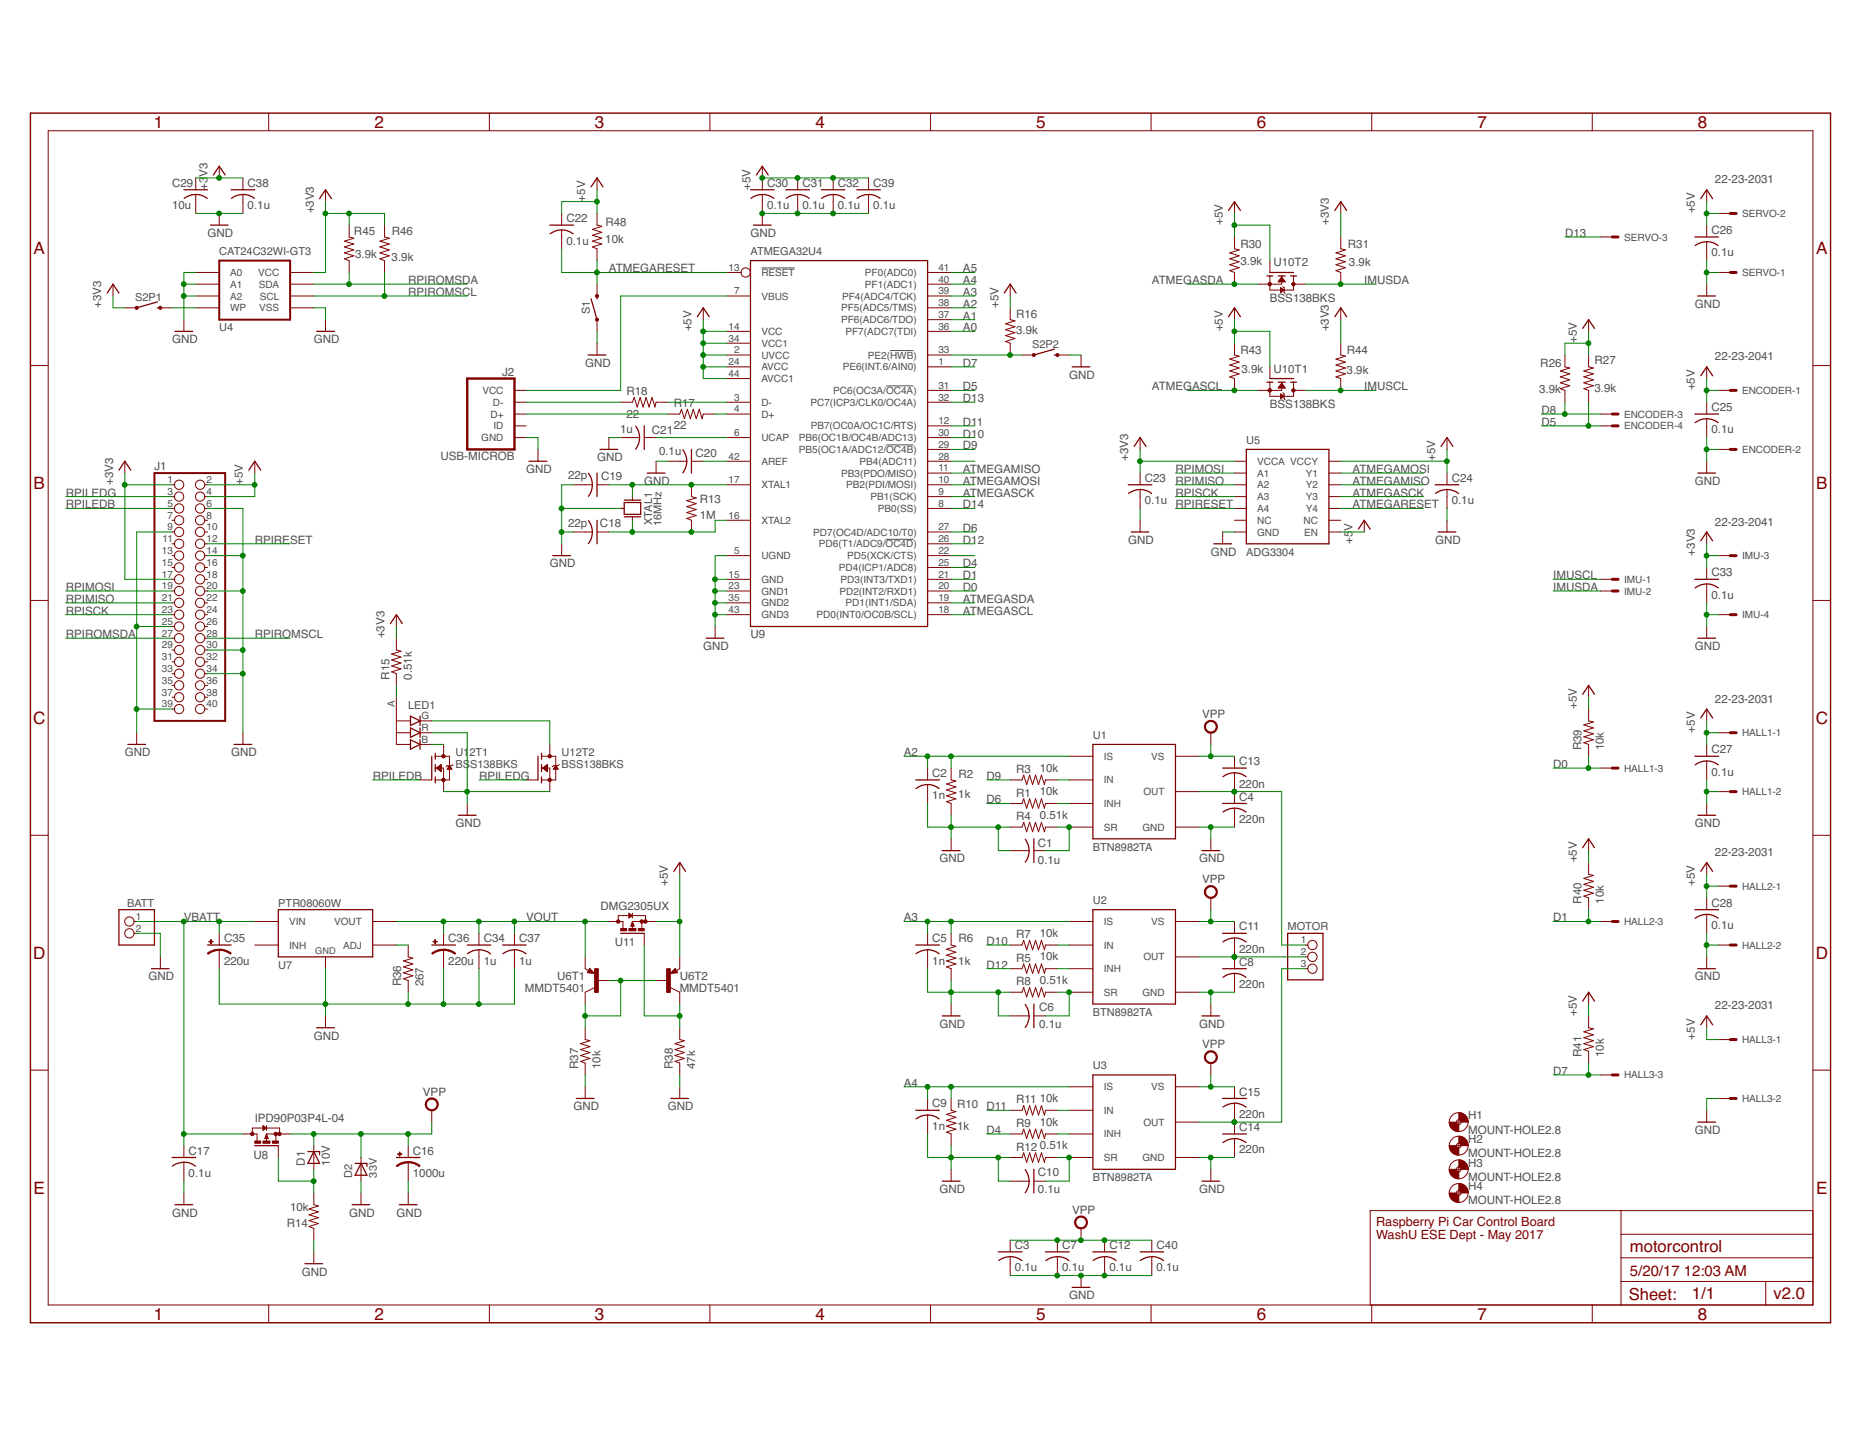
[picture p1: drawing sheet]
<svg xmlns="http://www.w3.org/2000/svg" width="279mm" height="216mm" viewBox="0 0 279 216" stroke-linecap="round" stroke-linejoin="round" font-family="sans-serif">
<defs><g id="words">
<g font-size="2.6" fill="#800000">
<text x="23.1" y="19.2">1</text>
<text x="56.2" y="19.2">2</text>
<text x="89.4" y="19.2">3</text>
<text x="122.5" y="19.2">4</text>
<text x="155.6" y="19.2">5</text>
<text x="188.8" y="19.2">6</text>
<text x="221.9" y="19.2">7</text>
<text x="255.1" y="19.2">8</text>
<text x="5.1" y="38.2">A</text>
<text x="272.8" y="38.2">A</text>
<text x="5.1" y="73.5">B</text>
<text x="272.8" y="73.5">B</text>
<text x="5" y="108.8">C</text>
<text x="272.7" y="108.8">C</text>
<text x="5" y="144.1">D</text>
<text x="272.7" y="144.1">D</text>
<text x="5.1" y="179.3">E</text>
<text x="272.8" y="179.3">E</text>
<text x="23.1" y="198.3">1</text>
<text x="56.2" y="198.3">2</text>
<text x="89.4" y="198.3">3</text>
<text x="122.5" y="198.3">4</text>
<text x="155.6" y="198.3">5</text>
<text x="188.8" y="198.3">6</text>
<text x="221.9" y="198.3">7</text>
<text x="255.1" y="198.3">8</text>
</g>
<g font-size="2.5" fill="#800000">
<text x="244.8" y="188.1">motorcontrol</text>
<text x="244.7" y="195.3">Sheet:</text>
<text x="254.1" y="195.2">1/1</text>
<text x="266.4" y="195.2">v2.0</text>
</g>
<g font-size="2.2" fill="#800000">
<text x="244.8" y="191.6">5/20/17</text>
<text x="252.9" y="191.6">12:03 AM</text>
</g>
<g font-size="1.9" fill="#800000">
<text x="206.7" y="184.1">Raspberry Pi Car Control Board</text>
<text x="206.7" y="186.2">WashU ESE Dept - May 2017</text>
</g>
<g font-size="1.7" fill="#505050">
<text x="25.9" y="28.1">C29</text>
<text x="31.2" y="28.5" transform="rotate(-90 31.2 28.5)">+3</text>
<text x="31.2" y="26.5" transform="rotate(-90 31.2 26.5)">V3</text>
<text x="37.2" y="28.1">C38</text>
<text x="112.7" y="28.5" transform="rotate(-90 112.7 28.5)">+5V</text>
<text x="115.2" y="28.1">C30</text>
<text x="120.5" y="28.1">C31</text>
<text x="125.9" y="28.1">C32</text>
<text x="131.2" y="28.1">C39</text>
<text x="257.6" y="27.5">22-23-2031</text>
<text x="25.9" y="31.4">10u</text>
<text x="31.2" y="35.6">GND</text>
<text x="37.2" y="31.4">0.1u</text>
<text x="47.1" y="32.1" transform="rotate(-90 47.1 32.1)">+3V3</text>
<text x="53.2" y="35.3">R45</text>
<text x="58.8" y="35.3">R46</text>
<text x="85.1" y="33.4">C22</text>
<text x="87.9" y="30.3" transform="rotate(-90 87.9 30.3)">+5V</text>
<text x="90.9" y="34">R48</text>
<text x="112.7" y="35.6">GND</text>
<text x="115.2" y="31.4">0.1u</text>
<text x="120.5" y="31.4">0.1u</text>
<text x="125.9" y="31.4">0.1u</text>
<text x="131.2" y="31.4">0.1u</text>
<text x="183.7" y="33.8" transform="rotate(-90 183.7 33.8)">+5V</text>
<text x="199.6" y="33.8" transform="rotate(-90 199.6 33.8)">+3V3</text>
<text x="235.1" y="35.6">D13</text>
<text x="254.6" y="32.1" transform="rotate(-90 254.6 32.1)">+5V</text>
<text x="257.1" y="35.2">C26</text>
<text x="32.9" y="38.3">CAT24C32WI-GT3</text>
<text x="53.3" y="38.8">3.9k</text>
<text x="58.8" y="39.2">3.9k</text>
<text x="85.1" y="36.8">0.1u</text>
<text x="90.9" y="36.5">10k</text>
<text x="91.5" y="40.9">ATMEGARESET</text>
<text x="112.7" y="38.3">ATMEGA32U4</text>
<text x="144.7" y="40.9">A5</text>
<text x="186.3" y="39.9">3.9k</text>
<text x="186.3" y="37.2">R30</text>
<text x="191.3" y="40">U10T2</text>
<text x="202.5" y="37.2">R31</text>
<text x="202.6" y="40">3.9k</text>
<text x="257.1" y="38.5">0.1u</text>
<text x="15.2" y="46.2" transform="rotate(-90 15.2 46.2)">+3V3</text>
<text x="20.3" y="45.2">S2P1</text>
<text x="61.3" y="42.7">RPIROMSDA</text>
<text x="61.3" y="44.5">RPIROMSCL</text>
<text x="88.6" y="47.2" transform="rotate(-90 88.6 47.2)">S1</text>
<text x="144.7" y="42.7">A4</text>
<text x="144.7" y="44.5">A3</text>
<text x="144.7" y="46.2">A2</text>
<text x="150" y="46.2" transform="rotate(-90 150 46.2)">+5V</text>
<text x="152.7" y="47.8">R16</text>
<text x="173" y="42.7">ATMEGASDA</text>
<text x="190.8" y="45.4">BSS138BKS</text>
<text x="204.9" y="42.7">IMUSDA</text>
<text x="254.6" y="46.2">GND</text>
<text x="25.9" y="51.6">GND</text>
<text x="32.9" y="49.8">U4</text>
<text x="47.1" y="51.6">GND</text>
<text x="103.9" y="49.8" transform="rotate(-90 103.9 49.8)">+5V</text>
<text x="144.7" y="48">A1</text>
<text x="144.7" y="49.8">A0</text>
<text x="152.6" y="50.1">3.9k</text>
<text x="155.1" y="52.3">S2P2</text>
<text x="183.7" y="49.8" transform="rotate(-90 183.7 49.8)">+5V</text>
<text x="186.3" y="53.2">R43</text>
<text x="199.6" y="49.8" transform="rotate(-90 199.6 49.8)">+3V3</text>
<text x="202.3" y="53.2">R44</text>
<text x="236.9" y="51.6" transform="rotate(-90 236.9 51.6)">+5V</text>
<text x="75.4" y="56.5">J2</text>
<text x="87.9" y="55.1">GND</text>
<text x="94.1" y="59.4">R18</text>
<text x="144.7" y="55.1">D7</text>
<text x="144.7" y="58.7">D5</text>
<text x="160.6" y="56.9">GND</text>
<text x="173" y="58.7">ATMEGASCL</text>
<text x="186.5" y="56">3.9k</text>
<text x="191.3" y="56">U10T1</text>
<text x="202.3" y="56.2">3.9k</text>
<text x="204.9" y="58.7">IMUSCL</text>
<text x="231.2" y="59">3.9k</text>
<text x="231.4" y="55.1">R26</text>
<text x="239.5" y="58.8">3.9k</text>
<text x="239.5" y="54.8">R27</text>
<text x="254.6" y="58.7" transform="rotate(-90 254.6 58.7)">+5V</text>
<text x="257.6" y="54.1">22-23-2041</text>
<text x="93.1" y="65">1u</text>
<text x="94.1" y="62.7">22</text>
<text x="97.9" y="65.2">C21</text>
<text x="101.2" y="64.5">22</text>
<text x="101.2" y="61.2">R17</text>
<text x="144.7" y="60.4">D13</text>
<text x="144.7" y="64">D11</text>
<text x="144.7" y="65.8">D10</text>
<text x="190.8" y="61.3">BSS138BKS</text>
<text x="231.5" y="64">D5</text>
<text x="231.5" y="62.2">D8</text>
<text x="257.1" y="65.1">0.1u</text>
<text x="257.1" y="61.8">C25</text>
<text x="23.2" y="70.6">J1</text>
<text x="66.2" y="69.1">USB-MICROB</text>
<text x="79" y="71.1">GND</text>
<text x="85.3" y="72">22p</text>
<text x="89.7" y="69.3">GND</text>
<text x="99" y="68.4">0.1u</text>
<text x="104.5" y="68.6">C20</text>
<text x="144.7" y="67.5">D9</text>
<text x="144.7" y="71.1">ATMEGAMISO</text>
<text x="169.5" y="69.3" transform="rotate(-90 169.5 69.3)">+3V3</text>
<text x="176.6" y="71.1">RPIMOSI</text>
<text x="187.2" y="66.6">U5</text>
<text x="203.2" y="71.1">ATMEGAMOSI</text>
<text x="215.6" y="69.3" transform="rotate(-90 215.6 69.3)">+5V</text>
<text x="9.9" y="74.6">RPILEDG</text>
<text x="9.9" y="76.4">RPILEDB</text>
<text x="17" y="72.8" transform="rotate(-90 17 72.8)">+3V3</text>
<text x="36.5" y="72.8" transform="rotate(-90 36.5 72.8)">+5V</text>
<text x="90.3" y="72.1">C19</text>
<text x="96.8" y="72.8">GND</text>
<text x="105.1" y="78">1M</text>
<text x="105.1" y="75.5">R13</text>
<text x="144.7" y="74.6">ATMEGASCK</text>
<text x="144.7" y="76.4">D14</text>
<text x="144.7" y="72.8">ATMEGAMOSI</text>
<text x="172" y="75.8">0.1u</text>
<text x="172" y="72.4">C23</text>
<text x="176.6" y="72.8">RPIMISO</text>
<text x="176.6" y="76.4">RPIRESET</text>
<text x="176.6" y="74.6">RPISCK</text>
<text x="203.2" y="74.6">ATMEGASCK</text>
<text x="203.2" y="72.8">ATMEGAMISO</text>
<text x="203.2" y="76.4">ATMEGARESET</text>
<text x="218.1" y="75.8">0.1u</text>
<text x="218.1" y="72.4">C24</text>
<text x="254.6" y="72.8">GND</text>
<text x="38.3" y="81.7">RPIRESET</text>
<text x="85.3" y="79.2">22p</text>
<text x="90.1" y="79.2">C18</text>
<text x="97.9" y="78.9" transform="rotate(-90 97.9 78.9)">XTAL1</text>
<text x="99.4" y="79" transform="rotate(-90 99.4 79)">16MHz</text>
<text x="144.7" y="79.9">D6</text>
<text x="144.7" y="81.7">D12</text>
<text x="169.5" y="81.7">GND</text>
<text x="181.9" y="83.5">GND</text>
<text x="187.2" y="83.5">ADG3304</text>
<text x="203.2" y="81.7" transform="rotate(-90 203.2 81.7)">+5</text>
<text x="203.2" y="79.7" transform="rotate(-90 203.2 79.7)">V</text>
<text x="215.6" y="81.7">GND</text>
<text x="254.6" y="83.5" transform="rotate(-90 254.6 83.5)">+3V3</text>
<text x="257.6" y="79">22-23-2041</text>
<text x="9.9" y="88.8">RPIMOSI</text>
<text x="82.6" y="85.3">GND</text>
<text x="144.7" y="85.3">D4</text>
<text x="144.7" y="87">D1</text>
<text x="144.7" y="88.8">D0</text>
<text x="233.3" y="87">IMUSCL</text>
<text x="233.3" y="88.8">IMUSDA</text>
<text x="257.1" y="90">0.1u</text>
<text x="257.1" y="86.6">C33</text>
<text x="9.9" y="90.6">RPIMISO</text>
<text x="9.9" y="95.9">RPIROMSDA</text>
<text x="9.9" y="92.3">RPISCK</text>
<text x="38.3" y="95.9">RPIROMSCL</text>
<text x="57.8" y="95.9" transform="rotate(-90 57.8 95.9)">+3V3</text>
<text x="112.7" y="95.9">U9</text>
<text x="144.7" y="90.6">ATMEGASDA</text>
<text x="144.7" y="92.3">ATMEGASCL</text>
<text x="105.6" y="97.7">GND</text>
<text x="254.6" y="97.7">GND</text>
<text x="58.5" y="102.1" transform="rotate(-90 58.5 102.1)">R15</text>
<text x="61.3" y="106.5">LED1</text>
<text x="61.8" y="102.1" transform="rotate(-90 61.8 102.1)">0.51k</text>
<text x="180.6" y="107.9">VPP</text>
<text x="236.9" y="106.5" transform="rotate(-90 236.9 106.5)">+5V</text>
<text x="257.6" y="105.6">22-23-2031</text>
<text x="18.8" y="113.6">GND</text>
<text x="34.7" y="113.6">GND</text>
<text x="68.4" y="113.6">U1</text>
<text x="70.5" y="113.6">2T1</text>
<text x="84.4" y="113.6">U12T2</text>
<text x="135.8" y="113.6">A2</text>
<text x="164.2" y="111">U1</text>
<text x="237.6" y="112.7" transform="rotate(-90 237.6 112.7)">R39</text>
<text x="240.9" y="112.7" transform="rotate(-90 240.9 112.7)">10k</text>
<text x="254.6" y="110.1" transform="rotate(-90 254.6 110.1)">+5V</text>
<text x="257.1" y="113.2">C27</text>
<text x="56" y="117.2">RPILEDB</text>
<text x="68.4" y="115.4">BS</text>
<text x="70.6" y="115.4">S138BKS</text>
<text x="72" y="117.2">RPILEDG</text>
<text x="84.4" y="115.4">BSS138BKS</text>
<text x="140" y="116.7">C2</text>
<text x="143.9" y="119.8">1k</text>
<text x="144" y="116.8">R2</text>
<text x="148.2" y="117.2">D9</text>
<text x="152.6" y="119.7">R1</text>
<text x="152.6" y="116.1">R3</text>
<text x="156.2" y="119.5">10k</text>
<text x="156.2" y="115.9">10k</text>
<text x="186.1" y="118.3">220n</text>
<text x="186.1" y="115">C13</text>
<text x="233.3" y="115.4">D0</text>
<text x="257.1" y="116.5">0.1u</text>
<text x="68.4" y="124.3">GND</text>
<text x="140" y="120.1">1n</text>
<text x="148.2" y="120.7">D6</text>
<text x="152.6" y="123.2">R4</text>
<text x="156.2" y="123">0.51k</text>
<text x="186.1" y="123.6">220n</text>
<text x="186.1" y="120.3">C4</text>
<text x="254.6" y="124.3">GND</text>
<text x="141.1" y="129.6">GND</text>
<text x="155.9" y="129.8">0.1u</text>
<text x="155.9" y="127.3">C1</text>
<text x="164.2" y="127.8">BTN8982TA</text>
<text x="180.1" y="129.6">GND</text>
<text x="236.9" y="129.6" transform="rotate(-90 236.9 129.6)">+5V</text>
<text x="257.6" y="128.6">22-23-2031</text>
<text x="19.1" y="136.2">BATT</text>
<text x="41.8" y="136.2">PTR08060W</text>
<text x="90.2" y="136.7">DMG2305UX</text>
<text x="100.3" y="133.1" transform="rotate(-90 100.3 133.1)">+5V</text>
<text x="164.2" y="135.8">U2</text>
<text x="180.6" y="132.7">VPP</text>
<text x="237.6" y="135.8" transform="rotate(-90 237.6 135.8)">R40</text>
<text x="240.9" y="135.8" transform="rotate(-90 240.9 135.8)">10k</text>
<text x="254.6" y="133.1" transform="rotate(-90 254.6 133.1)">+5V</text>
<text x="257.1" y="136.2">C28</text>
<text x="27.6" y="138.4">VBATT</text>
<text x="33.7" y="141.6">C35</text>
<text x="67.3" y="141.6">C36</text>
<text x="72.7" y="141.6">C34</text>
<text x="78" y="141.6">C37</text>
<text x="79" y="138.4">VOUT</text>
<text x="92.3" y="142.2">U11</text>
<text x="135.8" y="138.4">A3</text>
<text x="140" y="141.6">C5</text>
<text x="144" y="141.5">R6</text>
<text x="148.2" y="142">D10</text>
<text x="152.6" y="140.9">R7</text>
<text x="156.2" y="140.8">10k</text>
<text x="186.1" y="143.1">220n</text>
<text x="186.1" y="139.8">C11</text>
<text x="193.4" y="139.8">MOTOR</text>
<text x="233.3" y="138.4">D1</text>
<text x="257.1" y="139.6">0.1u</text>
<text x="22.3" y="147.3">GND</text>
<text x="33.7" y="144.9">220u</text>
<text x="41.8" y="145.5">U7</text>
<text x="60.3" y="148.2" transform="rotate(-90 60.3 148.2)">R36</text>
<text x="63.6" y="148.2" transform="rotate(-90 63.6 148.2)">267</text>
<text x="67.3" y="144.9">220u</text>
<text x="72.7" y="144.9">1u</text>
<text x="78" y="144.9">1u</text>
<text x="78.9" y="149.1">MMDT5401</text>
<text x="83.7" y="147.3">U6T1</text>
<text x="102.1" y="149.1">MMDT5401</text>
<text x="102.1" y="147.3">U6T2</text>
<text x="140" y="144.9">1n</text>
<text x="143.9" y="145">1k</text>
<text x="148.2" y="145.5">D12</text>
<text x="152.6" y="144.5">R5</text>
<text x="152.6" y="148">R8</text>
<text x="156.2" y="144.3">10k</text>
<text x="156.2" y="147.8">0.51k</text>
<text x="186.1" y="148.5">220n</text>
<text x="186.1" y="145.1">C8</text>
<text x="254.6" y="147.3">GND</text>
<text x="141.1" y="154.4">GND</text>
<text x="156.1" y="154.4">0.1u</text>
<text x="156.1" y="151.9">C6</text>
<text x="164.2" y="152.6">BTN8982TA</text>
<text x="180.1" y="154.4">GND</text>
<text x="236.9" y="152.6" transform="rotate(-90 236.9 152.6)">+5V</text>
<text x="257.6" y="151.7">22-23-2031</text>
<text x="47.1" y="156.2">GND</text>
<text x="86.9" y="160.6" transform="rotate(-90 86.9 160.6)">R37</text>
<text x="90.2" y="160.6" transform="rotate(-90 90.2 160.6)">10k</text>
<text x="101.1" y="160.6" transform="rotate(-90 101.1 160.6)">R38</text>
<text x="104.4" y="160.6" transform="rotate(-90 104.4 160.6)">47k</text>
<text x="164.2" y="160.6">U3</text>
<text x="180.6" y="157.5">VPP</text>
<text x="233.3" y="161.5">D7</text>
<text x="237.6" y="158.8" transform="rotate(-90 237.6 158.8)">R41</text>
<text x="240.9" y="158.8" transform="rotate(-90 240.9 158.8)">10k</text>
<text x="254.6" y="156.2" transform="rotate(-90 254.6 156.2)">+5V</text>
<text x="63.5" y="164.6">VPP</text>
<text x="86.1" y="166.8">GND</text>
<text x="100.3" y="166.8">GND</text>
<text x="135.8" y="163.3">A4</text>
<text x="140" y="166.4">C9</text>
<text x="143.8" y="166.5">R10</text>
<text x="148.2" y="166.8">D11</text>
<text x="152.6" y="165.8">R11</text>
<text x="156.2" y="165.6">10k</text>
<text x="186.1" y="168">220n</text>
<text x="186.1" y="164.6">C15</text>
<text x="28.3" y="173.5">C17</text>
<text x="38.3" y="168.6">IPD90P03P4L-04</text>
<text x="62" y="173.5">C16</text>
<text x="140" y="169.7">1n</text>
<text x="143.8" y="169.8">1k</text>
<text x="148.2" y="170.4">D4</text>
<text x="152.6" y="169.3">R9</text>
<text x="152.6" y="172.9">R12</text>
<text x="156.2" y="169.1">10k</text>
<text x="156.2" y="172.7">0.51k</text>
<text x="186.1" y="173.3">220n</text>
<text x="186.1" y="169.9">C14</text>
<text x="220.5" y="170.3">MOUNT-HOLE2.8</text>
<text x="220.5" y="173.9">MOUNT-HOLE2.8</text>
<text x="220.5" y="168.2">H1</text>
<text x="220.5" y="171.7">H2</text>
<text x="254.6" y="170.4">GND</text>
<text x="28.3" y="176.8">0.1u</text>
<text x="38.1" y="174.1">U8</text>
<text x="45.8" y="175.2" transform="rotate(-90 45.8 175.2)">D1</text>
<text x="49.5" y="175.2" transform="rotate(-90 49.5 175.2)">10V</text>
<text x="52.9" y="176.9" transform="rotate(-90 52.9 176.9)">D2</text>
<text x="56.6" y="176.9" transform="rotate(-90 56.6 176.9)">33V</text>
<text x="62" y="176.8">1000u</text>
<text x="141.1" y="179.2">GND</text>
<text x="155.9" y="179.2">0.1u</text>
<text x="155.9" y="176.7">C10</text>
<text x="164.2" y="177.5">BTN8982TA</text>
<text x="180.1" y="179.2">GND</text>
<text x="220.5" y="177.4">MOUNT-HOLE2.8</text>
<text x="220.5" y="175.3">H3</text>
<text x="220.5" y="178.8">H4</text>
<text x="25.9" y="182.8">GND</text>
<text x="43.1" y="184.4">R14</text>
<text x="43.6" y="181.9">10k</text>
<text x="52.4" y="182.8">GND</text>
<text x="59.5" y="182.8">GND</text>
<text x="161.1" y="182.3">VPP</text>
<text x="220.5" y="180.9">MOUNT-HOLE2.8</text>
<text x="45.4" y="191.6">GND</text>
<text x="152.5" y="191">0.1u</text>
<text x="152.5" y="187.7">C3</text>
<text x="159.5" y="191">0.1u</text>
<text x="159.5" y="187.7">C7</text>
<text x="166.6" y="191">0.1u</text>
<text x="166.6" y="187.7">C12</text>
<text x="173.7" y="191">0.1u</text>
<text x="173.7" y="187.7">C40</text>
<text x="160.6" y="195.2">GND</text>
</g>
<g font-size="1.5" fill="#505050">
<text x="261.7" y="32.6">SERVO-2</text>
<text x="34.6" y="41.5">A0</text>
<text x="38.8" y="41.5">VCC</text>
<text x="109.4" y="40.7">13</text>
<text x="114.4" y="41.5">RESET</text>
<text x="129.9" y="41.5">PF0(ADC0)</text>
<text x="141" y="40.7">41</text>
<text x="244" y="36.1">SERVO-3</text>
<text x="261.7" y="41.5">SERVO-1</text>
<text x="34.6" y="43.2">A1</text>
<text x="34.6" y="45">A2</text>
<text x="34.6" y="46.8">WP</text>
<text x="38.9" y="43.2">SDA</text>
<text x="38.9" y="46.8">VSS</text>
<text x="39" y="45">SCL</text>
<text x="110.3" y="44.2">7</text>
<text x="114.4" y="45">VBUS</text>
<text x="126.4" y="46.8">PF5(ADC5/TMS)</text>
<text x="126.5" y="45">PF4(ADC4/TCK)</text>
<text x="129.9" y="43.2">PF1(ADC1)</text>
<text x="141" y="42.5">40</text>
<text x="141" y="44.2">39</text>
<text x="141" y="46">38</text>
<text x="141" y="47.8">37</text>
<text x="109.4" y="49.5">14</text>
<text x="109.4" y="51.3">34</text>
<text x="110.3" y="53.1">2</text>
<text x="114.4" y="50.3">VCC</text>
<text x="114.4" y="53.9">UVCC</text>
<text x="114.4" y="52.1">VCC1</text>
<text x="126.4" y="48.5">PF6(ADC6/TDO)</text>
<text x="127" y="50.3">PF7(ADC7(TDI)</text>
<text x="130.4" y="53.9">PE2(HWB)</text>
<text x="141" y="53.1">33</text>
<text x="141" y="49.5">36</text>
<text x="72.5" y="59.2">VCC</text>
<text x="109.4" y="54.9">24</text>
<text x="109.4" y="56.6">44</text>
<text x="114.4" y="55.6">AVCC</text>
<text x="114.4" y="57.4">AVCC1</text>
<text x="125.2" y="59.2">PC6(OC3A/OC4A)</text>
<text x="126.6" y="55.6">PE6(INT.6/AIN0)</text>
<text x="141" y="58.4">31</text>
<text x="141" y="54.9">1</text>
<text x="261.7" y="59.2">ENCODER-1</text>
<text x="73.7" y="62.7">D+</text>
<text x="74.1" y="61">D-</text>
<text x="74.1" y="64.5">ID</text>
<text x="110.3" y="60.2">3</text>
<text x="110.3" y="62">4</text>
<text x="110.3" y="65.5">6</text>
<text x="114.4" y="61">D-</text>
<text x="114.4" y="62.7">D+</text>
<text x="121.7" y="61">PC7(ICP3/CLK0/OC4A)</text>
<text x="121.8" y="64.5">PB7(OC0A/OC1C/RTS)</text>
<text x="141" y="60.2">32</text>
<text x="141" y="65.5">30</text>
<text x="141" y="63.7">12</text>
<text x="244" y="62.7">ENCODER-3</text>
<text x="244" y="64.5">ENCODER-4</text>
<text x="72.3" y="66.3">GND</text>
<text x="109.4" y="69">42</text>
<text x="114.4" y="66.3">UCAP</text>
<text x="114.4" y="69.8">AREF</text>
<text x="120" y="66.3">PB6(OC1B/OC4B/ADC13)</text>
<text x="120" y="68">PB5(OC1A/ADC12/OC4B)</text>
<text x="126.4" y="71.6">PB3(PDO/MISO)</text>
<text x="129.1" y="69.8">PB4(ADC11)</text>
<text x="141" y="70.8">11</text>
<text x="141" y="69">28</text>
<text x="141" y="67.3">29</text>
<text x="188.8" y="69.8">VCCA VCCY</text>
<text x="188.8" y="71.6">A1</text>
<text x="196.2" y="71.6">Y1</text>
<text x="261.7" y="68.1">ENCODER-2</text>
<text x="25.2" y="72.6">1</text>
<text x="25.2" y="74.4">3</text>
<text x="25.2" y="76.1">5</text>
<text x="25.2" y="77.9">7</text>
<text x="31" y="72.6">2</text>
<text x="31" y="74.4">4</text>
<text x="31" y="76.1">6</text>
<text x="31" y="77.9">8</text>
<text x="109.4" y="77.9">16</text>
<text x="109.4" y="72.6">17</text>
<text x="114.4" y="73.4">XTAL1</text>
<text x="127.1" y="73.4">PB2(PDI/MOSI)</text>
<text x="130.8" y="75.1">PB1(SCK)</text>
<text x="131.9" y="76.9">PB0(SS)</text>
<text x="141" y="72.6">10</text>
<text x="141" y="74.4">9</text>
<text x="141" y="76.1">8</text>
<text x="188.8" y="75.1">A3</text>
<text x="188.8" y="76.9">A4</text>
<text x="188.8" y="73.4">A2</text>
<text x="196.2" y="76.9">Y4</text>
<text x="196.2" y="73.4">Y2</text>
<text x="196.2" y="75.1">Y3</text>
<text x="24.3" y="83.2">13</text>
<text x="24.4" y="81.5">11</text>
<text x="25.2" y="79.7">9</text>
<text x="31" y="79.7">10</text>
<text x="31" y="81.5">12</text>
<text x="31" y="83.2">14</text>
<text x="110.3" y="83.2">5</text>
<text x="114.4" y="78.7">XTAL2</text>
<text x="122.2" y="80.5">PD7(OC4D/ADC10/T0)</text>
<text x="123" y="82.2">PD6(T1/ADC9/OC4D)</text>
<text x="141" y="79.7">27</text>
<text x="141" y="81.5">26</text>
<text x="141" y="83.2">22</text>
<text x="188.8" y="80.5">GND</text>
<text x="188.8" y="78.7">NC</text>
<text x="195.8" y="78.7">NC</text>
<text x="195.9" y="80.5">EN</text>
<text x="24.3" y="85">15</text>
<text x="24.3" y="86.8">17</text>
<text x="24.3" y="88.6">19</text>
<text x="31" y="85">16</text>
<text x="31" y="86.8">18</text>
<text x="31" y="88.6">20</text>
<text x="109.4" y="86.8">15</text>
<text x="109.4" y="88.6">23</text>
<text x="114.4" y="87.6">GND</text>
<text x="114.4" y="84">UGND</text>
<text x="114.4" y="89.3">GND1</text>
<text x="126" y="85.8">PD4(ICP1/ADC8)</text>
<text x="126.1" y="89.3">PD2(INT2/RXD1)</text>
<text x="126.3" y="87.6">PD3(INT3/TXD1)</text>
<text x="127.3" y="84">PD5(XCK/CTS)</text>
<text x="141" y="85">25</text>
<text x="141" y="86.8">21</text>
<text x="141" y="88.6">20</text>
<text x="244" y="87.6">IMU-1</text>
<text x="244" y="89.3">IMU-2</text>
<text x="261.7" y="84">IMU-3</text>
<text x="24.3" y="90.3">21</text>
<text x="24.3" y="92.1">23</text>
<text x="24.3" y="93.9">25</text>
<text x="24.3" y="95.6">27</text>
<text x="31" y="90.3">22</text>
<text x="31" y="92.1">24</text>
<text x="31" y="93.9">26</text>
<text x="31" y="95.6">28</text>
<text x="109.4" y="90.3">35</text>
<text x="109.4" y="92.1">43</text>
<text x="114.4" y="91.1">GND2</text>
<text x="114.4" y="92.9">GND3</text>
<text x="122.7" y="92.9">PD0(INT0/OC0B/SCL)</text>
<text x="127" y="91.1">PD1(INT1/SDA)</text>
<text x="141" y="90.3">19</text>
<text x="141" y="92.1">18</text>
<text x="261.7" y="92.9">IMU-4</text>
<text x="24.3" y="97.4">29</text>
<text x="24.3" y="99.2">31</text>
<text x="24.3" y="101">33</text>
<text x="31" y="97.4">30</text>
<text x="31" y="99.2">32</text>
<text x="31" y="101">34</text>
<text x="24.3" y="102.7">35</text>
<text x="24.3" y="104.5">37</text>
<text x="24.3" y="106.3">39</text>
<text x="31" y="102.7">36</text>
<text x="31" y="104.5">38</text>
<text x="31" y="106.3">40</text>
<text x="59.3" y="106.3" transform="rotate(-90 59.3 106.3)">A</text>
<text x="63.3" y="108.1">G</text>
<text x="63.3" y="109.8">R</text>
<text x="63.3" y="111.6">B</text>
<text x="261.7" y="110.6">HALL1-1</text>
<text x="165.8" y="114.2">IS</text>
<text x="165.8" y="117.7">IN</text>
<text x="171.8" y="119.5">OUT</text>
<text x="172.9" y="114.2">VS</text>
<text x="244" y="115.9">HALL1-3</text>
<text x="261.7" y="119.5">HALL1-2</text>
<text x="165.8" y="121.2">INH</text>
<text x="165.8" y="124.8">SR</text>
<text x="171.6" y="124.8">GND</text>
<text x="261.7" y="133.7">HALL2-1</text>
<text x="20.4" y="138.2">1</text>
<text x="20.4" y="140">2</text>
<text x="43.4" y="142.5">INH</text>
<text x="43.4" y="139">VIN</text>
<text x="50.2" y="139">VOUT</text>
<text x="51.5" y="142.5">ADJ</text>
<text x="165.8" y="139">IS</text>
<text x="165.8" y="142.5">IN</text>
<text x="172.9" y="139">VS</text>
<text x="195.4" y="141.7">1</text>
<text x="195.4" y="143.5">2</text>
<text x="244" y="139">HALL2-3</text>
<text x="261.7" y="142.5">HALL2-2</text>
<text x="165.8" y="146.1">INH</text>
<text x="165.8" y="149.6">SR</text>
<text x="171.6" y="149.6">GND</text>
<text x="171.8" y="144.3">OUT</text>
<text x="195.4" y="145.3">3</text>
<text x="261.7" y="156.7">HALL3-1</text>
<text x="165.8" y="163.8">IS</text>
<text x="165.8" y="167.3">IN</text>
<text x="172.9" y="163.8">VS</text>
<text x="244" y="162">HALL3-3</text>
<text x="261.7" y="165.6">HALL3-2</text>
<text x="165.8" y="170.9">INH</text>
<text x="171.8" y="169.1">OUT</text>
<text x="165.8" y="174.4">SR</text>
<text x="171.6" y="174.4">GND</text>
</g>
<text font-size="1.4" fill="#505050" x="47.4" y="143.4">GND</text>
</g></defs>
<path d="M114.4 40.3h5M133.1 58h4.1M133.7 52.7h3.5M133.1 66.8h4.1M133 81h4.2" fill="none" stroke="#505050" stroke-width=".15"/>
<g fill="none" stroke="#800000" stroke-width=".15">
<path d="M7.2 19.6h265.1v176.5h-265.1zM40.4 17v2.6M73.5 17v2.6M106.6 17v2.6M139.8 17v2.6M172.9 17v2.6M206.1 17v2.6M239.2 17v2.6M29.4 26.7v1.8M29.4 29.2v2.9M32.9 25v1.7M32.9 32.1v1.7"/>
<path d="M36.5 26.7v1.8M36.5 29.2v2.9M48.9 28.5v1.8M52.5 33.8v1.8l.6 .2-1.4 .4 1.4 .5-1.4 .4 1.4 .4-1.4 .5 1.4 .4-1.4 .5 .8 .3v1.7M57.8 33.8v1.8l.7 .2-1.4 .4 1.4 .5-1.4 .4 1.4 .4-1.4 .5 1.4 .4-1.4 .5 .7 .3v1.7M84.4 32.1v1.7M84.4 34.5v2.9M89.7 32.1v1.7l.7 .2-1.4 .5 1.4 .4-1.4 .4 1.4 .5-1.4 .4 1.4 .5-1.4 .4 .7 .3v1.8M89.7 26.7v1.8M114.5 25v3.5M114.5 29.2v4.6M119.8 26.7v1.8"/>
<path d="M119.8 29.2v2.9M125.2 26.7v1.8M125.2 29.2v2.9M130.5 26.7v1.8M130.5 29.2v2.9M185.4 30.3v1.8M185.4 35.6v1.8l.7 .1-1.4 .5 1.4 .4-1.4 .5 1.4 .4-1.4 .5 1.4 .4-1.4 .5 .7 .2v1.8M190.8 39.2v1.7M201.4 35.6v1.8l.7 .1-1.4 .5 1.4 .4-1.4 .5 1.4 .4-1.4 .5 1.4 .4-1.4 .5 .7 .2v1.8M201.4 30.3v1.8M240.4 35.6h1.8M256.4 28.5v1.8"/>
<path d="M256.4 33.8v1.8M256.4 36.3v2.9M258.1 32.1h1.8M4.6 54.9h2.6M17 42.7v1.8M18.8 46.2h1.7M24.1 46.2h1.7M27.6 48v1.8M29.4 42.7h3.5M29.4 40.9h3.5M29.4 44.5h3.5M29.4 46.2h3.5"/>
<path d="M43.6 42.7h3.5M43.6 40.9h3.5M43.6 44.5h3.5M43.6 46.2h3.5M48.9 48v1.8M77.3 58.7h1.7M89.7 42.7v1.8M89.7 48v1.8M89.7 51.6v1.7M105.6 46.2v1.8M109.2 49.8h3.5M109.2 53.3h3.5"/>
<path d="M109.2 55.1h3.5M109.2 40.9h2.2M109.2 44.5h3.5M109.2 56.9h3.5M109.2 51.6h3.5M139.3 58.7h3.6M139.3 42.7h3.6M139.3 49.8h3.6M139.3 53.3h3.6M139.3 55.1h3.6M139.3 40.9h3.6M139.3 44.5h3.6"/>
<path d="M139.3 46.2h3.6M139.3 48h3.6M151.7 42.7v1.8M151.7 46.2v1.8l.8 .2-1.5 .4 1.5 .5-1.5 .4 1.5 .5-1.5 .4 1.5 .5-1.5 .4 .7 .3v1.7M153.5 53.3h1.8M158.8 53.3h1.8M162.4 53.3v1.8M185.4 46.2v1.8M185.4 51.6v1.7l.7 .2-1.4 .5 1.4 .4-1.4 .4 1.4 .5-1.4 .4 1.4 .5-1.4 .4 .7 .3v1.8M190.8 41.5v2.1h3.5v-2.1M190.8 55.1v1.8M190.8 57.4v2.1h3.5v-2.1"/>
<path d="M192 42.3h1M192.1 58.2h.9M192.1 42.2h.9M192.1 58.1h.8M192.2 42.1h.7M192.2 58h.7M192.2 42.1h.6M192.3 58h.5M192.3 42h.5M192.3 57.9h.5M192.3 41.9h.4M192.4 59.2l.5 .3-.5 .4z"/>
<path d="M192.4 43.9l.5-.3-.5-.4v.8M192.4 59.8h.1M192.4 59.8h.2M192.4 59.7h.3M192.4 59.6h.4M192.4 59.5h.4M192.4 59.4h.2M192.4 59.3h.1M192.4 59.2h.1M192.4 57.8h.3M192.4 43.9h.1M192.4 43.8h.2"/>
<path d="M192.4 43.7h.3M192.4 43.6h.4M192.4 43.5h.3M192.4 43.4h.2M192.4 43.3h.1M192.4 41.8h.3M192.4 57.7h.2M192.4 41.8h.2M192.5 57.7h.1M192.5 41.7h.1M192.5 57.4v1.3h-3.5M192.5 41.5v1.2h-3.5"/>
<path d="M192.5 57.6l.6 .7h-1.1zM192.5 41.6l.6 .8h-1.1zM192.7 59l.2 .2v.7l.2 .2M192.7 43.1l.2 .1v.7l.2 .2M194.3 58.7h1.8M194.3 42.7h1.8M201.4 46.2v1.8M201.4 51.6v1.7l.7 .2-1.4 .5 1.4 .4-1.4 .4 1.4 .5-1.4 .4 1.4 .5-1.4 .4 .7 .3v1.8M235.1 53.3v1.8l.7 .2-1.4 .4 1.4 .5-1.4 .4 1.4 .5-1.4 .4 1.4 .5-1.4 .4 .7 .3v1.7M238.6 53.3v1.8l.8 .2-1.5 .4 1.5 .5-1.5 .4 1.5 .5-1.5 .4 1.5 .5-1.5 .4 .7 .3v1.7M238.6 48v1.8M256.4 42.7v1.8"/>
<path d="M256.4 55.1v1.8M258.1 58.7h1.8M258.1 40.9h1.8M272.3 54.9h2.7M18.8 69.3v1.8M25.8 78.2h.4M25.8 72.8h.4M25.8 74.6h.4M25.8 76.4h.4M25.8 79.9h.4M30.8 78.2h.4M30.8 72.8h.4"/>
<path d="M30.8 74.6h.4M30.8 76.4h.4M30.8 79.9h.4M38.3 69.3v1.8M77.3 62.2h1.7M77.3 64h1.7M77.3 60.4h1.7M77.3 65.7h1.7M80.8 67.5v1.8M86.1 72.8h2.9M86.1 79.9h2.9M89.7 72.8h1.8"/>
<path d="M89.7 79.9h1.8M91.5 65.7v1.8M93.2 60.4h1.8l.3-.7 .4 1.5 .5-1.5 .4 1.5 .4-1.5 .5 1.5 .4-1.5 .5 1.5 .2-.8h1.7M93.2 65.7h2.9M95 74.6v.5M95 77.6v.6M96.8 65.7h1.8M98.6 69.3v1.8M100.3 62.2h1.8l.3-.7 .4 1.4 .5-1.4 .4 1.4 .4-1.4 .5 1.4 .4-1.4 .5 1.4 .1-.7h1.8M100.3 69.3h2.9M103.9 69.3h1.7M103.9 72.8v1.8l.7 .2-1.4 .4 1.4 .5-1.4 .4 1.4 .5-1.4 .4 1.4 .4-1.4 .5 .7 .3v1.7"/>
<path d="M109.2 62.2h3.5M109.2 78.2h3.5M109.2 72.8h3.5M109.2 60.4h3.5M109.2 69.3h3.5M109.2 65.7h3.5M139.3 67.5h3.6M139.3 64h3.6M139.3 72.8h3.6M139.3 60.4h3.6M139.3 71.1h3.6M139.3 74.6h3.6"/>
<path d="M139.3 76.4h3.6M139.3 79.9h3.6M139.3 69.3h3.6M139.3 65.7h3.6M171.3 65.7v1.8M171.3 71.1v1.7M171.3 73.6v2.8M171.3 78.2v1.7M183.7 79.9v1.8M185.4 78.2h1.8M185.4 72.8h1.8M185.4 71.1h1.8"/>
<path d="M185.4 74.6h1.8M185.4 76.4h1.8M185.4 79.9h1.8M185.4 69.3h1.8M199.6 78.2h1.8M199.6 72.8h1.8M199.6 71.1h1.8M199.6 74.6h1.8M199.6 76.4h1.8M199.6 79.9h1.8M199.6 69.3h1.8M204.9 78.2v1.7"/>
<path d="M217.4 65.7v1.8M217.4 71.1v1.7M217.4 73.6v2.8M217.4 78.2v1.7M240.4 62.2h1.8M240.4 64h1.8M256.4 60.4v1.8M256.4 62.9v2.8M256.4 69.3v1.8M256.4 79.9v1.8M258.1 67.5h1.8M4.6 90.2h2.6"/>
<path d="M25.8 87h.4M25.8 88.8h.4M25.8 83.5h.4M25.8 92.4h.4M25.8 81.7h.4M25.8 85.3h.4M25.8 90.6h.4M25.8 94.1h.4M25.8 95.9h.4M25.8 97.7h.4M25.8 99.4h.4M30.8 87h.4"/>
<path d="M30.8 88.8h.4M30.8 83.5h.4M30.8 92.4h.4M30.8 81.7h.4M30.8 85.3h.4M30.8 90.6h.4M30.8 94.1h.4M30.8 95.9h.4M30.8 97.7h.4M30.8 99.4h.4M59.5 95.9v1.8l.7 .2-1.4 .4 1.4 .4-1.4 .5 1.4 .4-1.4 .5 1.4 .4-1.4 .4 .7 .3v1.8M59.5 92.4v1.7"/>
<path d="M84.4 81.7v1.8M107.4 94.1v1.8M109.2 87h3.5M109.2 88.8h3.5M109.2 83.5h3.5M109.2 92.4h3.5M109.2 90.6h3.5M139.3 87h3.6M139.3 88.8h3.6M139.3 83.5h3.6M139.3 92.4h3.6M139.3 81.7h3.6"/>
<path d="M139.3 85.3h3.6M139.3 90.6h3.6M240.4 87h1.8M240.4 88.8h1.8M256.4 85.3v1.7M256.4 87.7v2.9M256.4 94.1v1.8M258.1 83.5h1.8M258.1 92.4h1.8M272.3 90.2h2.7M20.5 110.1v1.7M25.8 101.2h.4"/>
<path d="M25.8 103h.4M25.8 104.8h.4M25.8 106.5h.4M30.8 101.2h.4M30.8 103h.4M30.8 104.8h.4M30.8 106.5h.4M36.5 110.1v1.7M59.5 110.1h2.2M59.5 104.8v7h2.2M59.5 108.3h2.2M63.1 117.2h1.8"/>
<path d="M63.1 110.1h1.8M63.1 108.3h1.8M63.1 111.8h1.8M65.4 113.6h2.1v3.6h-2.1M65.4 115.4h1.2v3.5M65.6 115.4l.7-.5v1zM65.6 115.4h.7M65.7 115.5h.6M65.7 115.3h.6M65.8 115.2h.5M65.8 115.6h.5M65.9 115.1h.4"/>
<path d="M65.9 115.7h.4M66 115.1h.3M66 115.7h.3M66.1 115h.2M66.1 115.8h.2M66.2 114.9h.1M66.2 115.9h.1M66.6 111.8v1.8M67.2 115.5h.6M67.2 115.4h.6M67.3 115.4h.4M67.4 115.3h.3"/>
<path d="M67.4 115.2h.2M67.5 115.1h.1M67.5 115l.4 .6h-.7zM68.1 114.9l-.2 .1h-.7l-.2 .2M79 117.2h1.8M81.3 113.6h2.2v3.6h-2.2M81.3 115.4h1.3v3.5M81.5 115.4l.7-.5v1zM81.6 115.4h.6M81.7 115.5h.5M81.7 115.3h.5M81.8 115.2h.4"/>
<path d="M81.8 115.6h.4M81.9 115.1h.3M81.9 115.7h.3M82 115.1h.2M82 115.7h.2M82.1 115h.1M82.1 115.8h.1M82.2 114.9h.1M82.2 115.9h.1M82.6 111.8v1.8M83.2 115.5h.6M83.2 115.4h.5"/>
<path d="M83.3 115.4h.4M83.3 115.3h.4M83.4 115.2h.2M83.4 115.1h.1M83.5 115.1h.1M83.5 115l.3 .6h-.7zM84 114.9l-.2 .1h-.7l-.1 .2M139.3 115.4v1.8M139.3 117.9v2.8M142.9 115.4v1.8l.7 .1-1.4 .5 1.4 .4-1.4 .5 1.4 .4-1.4 .5 1.4 .4-1.4 .5 .7 .2v1.8M151.7 117.2h1.8l.3-.7 .4 1.4 .5-1.4 .4 1.4 .5-1.4 .4 1.4 .4-1.4 .5 1.4 .2-.7h1.7M160.6 117.2h3.6"/>
<path d="M160.6 113.6h3.6M176.6 118.9h3.5M176.6 113.6h3.5M181.9 110.1v1.7M185.4 113.6v1.8M185.4 116.1v4.6M238.6 103v1.8M238.6 106.5v1.8l.8 .2-1.5 .4 1.5 .5-1.5 .4 1.5 .5-1.5 .4 1.5 .4-1.5 .5 .7 .2v1.8M240.4 115.4h1.8M256.4 106.5v1.8M256.4 111.8v1.8M256.4 114.3v2.9"/>
<path d="M258.1 110.1h1.8M258.1 118.9h1.8M4.6 125.5h2.6M20.2 138.5h.3M38.3 138.5h3.5M56 138.5h3.5M70.2 120.7v1.8M91.5 138.5h2.1v1M92.9 138.5v-.9h4.1v.9M94.5 137.2l.5 .4-.5 .3zM95 138.5h3.6M95 138.5l.3 .6h-.6z"/>
<path d="M95 137.2v.7M95 138.5v1M96.4 138.5v1M102.1 129.6v1.8M142.9 126v1.8M151.7 120.7h1.8l.3-.7 .4 1.4 .5-1.4 .4 1.4 .5-1.4 .4 1.4 .4-1.4 .5 1.4 .2-.7h1.7M151.7 124.3h1.8l.3-.8 .4 1.5 .5-1.5 .4 1.5 .5-1.5 .4 1.5 .4-1.5 .5 1.5 .2-.7h1.7M151.7 127.8h2.9M155.3 127.8h1.8M160.6 120.7h3.6M160.6 124.3h3.6M160.6 138.5h3.6"/>
<path d="M176.6 124.3h3.5M176.6 138.5h3.5M181.9 126v1.8M181.9 134.9v1.8M185.4 121.4v2.9M185.4 138.5v1.7M238.6 126v1.8M238.6 129.6v1.8l.8 .1-1.5 .5 1.5 .4-1.5 .5 1.5 .4-1.5 .5 1.5 .4-1.5 .4 .7 .3v1.8M240.4 138.5h1.8M256.4 120.7v1.8M256.4 129.6v1.8M256.4 134.9v1.8"/>
<path d="M256.4 137.4v2.8M258.1 133.1h1.8M272.3 125.5h2.7M20.2 140.2h.3M24.1 143.8v1.7M32.9 140.2v1.8M32.9 142.7v2.8M38.3 142h3.5M48.9 143.8v1.7M48.9 152.6v1.8M56 142h3.5M61.3 142v1.8l.7 .2-1.4 .4 1.4 .4-1.4 .5 1.4 .4-1.4 .5 1.4 .4-1.4 .4 .7 .3v1.8"/>
<path d="M66.6 140.2v1.8M66.6 142.7v2.8M71.9 140.2v1.8M71.9 142.7v2.8M77.3 140.2v1.8M77.3 142.7v2.8M87.9 154.4v1.8l.7 .2-1.4 .4 1.4 .4-1.4 .5 1.4 .4-1.4 .5 1.4 .4-1.4 .5 .7 .2v1.8M87.9 143.8v1.7l.5 .3M88.6 145.5l.7 .8-1.1-.2zM89.3 148.4l-1.4 .7v1.8M89.7 147.3h1.8M96.8 140.2v1.8"/>
<path d="M98.6 147.3h1.7M100.7 148.4l1.4 .7v1.8M101.4 145.5l.4 .6-1.1 .2zM102.1 154.4v1.8l.7 .2-1.4 .4 1.4 .4-1.4 .5 1.4 .4-1.4 .5 1.4 .4-1.4 .5 .7 .2v1.8M102.1 143.8v1.7l-.5 .3M139.3 140.2v1.8M139.3 142.7v2.8M142.9 140.2v1.8l.7 .2-1.4 .4 1.4 .5-1.4 .4 1.4 .5-1.4 .4 1.4 .4-1.4 .5 .7 .2v1.8M142.9 150.9v1.7M151.7 145.5h1.8l.3-.7 .4 1.4 .5-1.4 .4 1.4 .5-1.4 .4 1.4 .4-1.4 .5 1.4 .2-.7h1.7M151.7 142h1.8l.3-.7 .4 1.4 .5-1.4 .4 1.4 .5-1.4 .4 1.4 .4-1.4 .5 1.4 .2-.7h1.7M151.7 149.1h1.8l.3-.7 .4 1.4 .5-1.4 .4 1.4 .5-1.4 .4 1.4 .4-1.4 .5 1.4 .2-.7h1.7"/>
<path d="M151.7 152.6h2.9M155.3 152.6h1.8M160.6 145.5h3.6M160.6 142h3.6M160.6 149.1h3.6M176.6 149.1h3.5M176.6 143.8h3.5M181.9 150.9v1.7M181.9 159.7v1.8M185.4 140.9v4.6M185.4 146.2v2.9M196.1 145.5h.4"/>
<path d="M196.1 142h.4M196.1 143.8h.4M238.6 149.1v1.8M238.6 152.6v1.8l.8 .2-1.5 .4 1.5 .5-1.5 .4 1.5 .5-1.5 .4 1.5 .4-1.5 .5 .7 .2v1.8M256.4 143.8v1.7M256.4 152.6v1.8M258.1 142h1.8M258.1 156.2h1.8M4.6 160.8h2.6M27.6 172.1v1.8M27.6 174.6v2.9M27.6 179.2v1.8"/>
<path d="M36.5 170.4h2.1v1M37.9 170.4v-.9h4.1v.9M39.5 169.1l.5 .4-.5 .3zM40 170.4h3.6M40 170.4l.3 .7h-.5zM40 169.1v.7M40 170.4v1M41.4 170.4v1M41.8 172.1v1.8M47.1 179.2v1.8l.7 .2-1.4 .4 1.4 .5-1.4 .4 1.4 .4-1.4 .5 1.4 .4-1.4 .5 .7 .3v1.7M47.1 172.1v3.6M54.2 173.9v3.6"/>
<path d="M54.2 179.2v1.8M61.3 172.1v1.8M61.3 174.6v2.9M61.3 179.2v1.8M64.9 166.8v1.8M87.9 163.3v1.7M102.1 163.3v1.7M139.3 165v1.8M139.3 167.5v2.9M142.9 165v1.8l.7 .2-1.4 .4 1.4 .5-1.4 .4 1.4 .5-1.4 .4 1.4 .5-1.4 .4 .7 .3v1.7M142.9 175.7v1.8M151.7 170.4h1.8l.3-.7 .4 1.4 .5-1.4 .4 1.4 .5-1.4 .4 1.4 .4-1.4 .5 1.4 .2-.7h1.7"/>
<path d="M151.7 166.8h1.8l.3-.7 .4 1.4 .5-1.4 .4 1.4 .5-1.4 .4 1.4 .4-1.4 .5 1.4 .2-.7h1.7M151.7 173.9h1.8l.3-.7 .4 1.4 .5-1.4 .4 1.4 .5-1.4 .4 1.4 .4-1.4 .5 1.4 .2-.7h1.7M151.7 177.5h2.9M155.3 177.5h1.8M160.6 170.4h3.6M160.6 166.8h3.6M160.6 173.9h3.6M160.6 163.3h3.6M176.6 173.9h3.5M176.6 163.3h3.5M176.6 168.6h3.5M181.9 175.7v1.8"/>
<path d="M185.4 163.3v1.7M185.4 165.8v4.6M185.4 171.1v2.8M218.8 168.6h.7M218.8 172.1h.7M218.8 175.7h.7M218.8 179.2h.7M219.1 168.2v.8M219.1 171.8v.7M219.1 175.3v.7M219.1 178.9v.7M240.4 161.5h1.8"/>
<path d="M256.4 166.8v1.8M258.1 165h1.8M272.3 160.8h2.7M40.4 196.1v2.6M47.1 188.1v1.8M73.5 196.1v2.6M106.6 196.1v2.6M139.8 196.1v2.6M151.7 186.3v1.8M151.7 188.8v2.8M158.8 186.3v1.8M158.8 188.8v2.8"/>
<path d="M162.4 184.6v1.7M162.4 191.6v1.8M165.9 186.3v1.8M165.9 188.8v2.8M172.9 196.1v2.6M173 186.3v1.8M173 188.8v2.8M206.1 196.1v2.6M239.2 196.1v2.6M243.5 192.5h28.8M243.5 181.9v14.2M243.5 189h28.8"/>
<path d="M243.5 185.4h28.8M265.2 192.5v3.6M272.3 181.9h-66.5v14.2"/>
<circle cx="112" cy="40.9" r=".7"/>
<circle cx="26.9" cy="74.6" r=".7"/>
<circle cx="26.9" cy="79.9" r=".7"/>
<circle cx="26.9" cy="72.8" r=".7"/>
<circle cx="26.9" cy="78.2" r=".7"/>
<circle cx="26.9" cy="76.4" r=".7"/>
<circle cx="30.1" cy="79.9" r=".7"/>
<circle cx="30.1" cy="74.6" r=".7"/>
<circle cx="30.1" cy="78.2" r=".7"/>
<circle cx="30.1" cy="72.8" r=".7"/>
<circle cx="30.1" cy="76.4" r=".7"/>
<circle cx="26.9" cy="95.9" r=".7"/>
<circle cx="26.9" cy="92.4" r=".7"/>
<circle cx="26.9" cy="94.1" r=".7"/>
<circle cx="26.9" cy="83.5" r=".7"/>
<circle cx="26.9" cy="97.7" r=".7"/>
<circle cx="26.9" cy="88.8" r=".7"/>
<circle cx="26.9" cy="81.7" r=".7"/>
<circle cx="26.9" cy="90.6" r=".7"/>
<circle cx="26.9" cy="99.4" r=".7"/>
<circle cx="26.9" cy="85.3" r=".7"/>
<circle cx="26.9" cy="87" r=".7"/>
<circle cx="30.1" cy="95.9" r=".7"/>
<circle cx="30.1" cy="88.8" r=".7"/>
<circle cx="30.1" cy="83.5" r=".7"/>
<circle cx="30.1" cy="85.3" r=".7"/>
<circle cx="30.1" cy="87" r=".7"/>
<circle cx="30.1" cy="81.7" r=".7"/>
<circle cx="30.1" cy="90.6" r=".7"/>
<circle cx="30.1" cy="92.4" r=".7"/>
<circle cx="30.1" cy="94.1" r=".7"/>
<circle cx="30.1" cy="99.4" r=".7"/>
<circle cx="30.1" cy="97.7" r=".7"/>
<circle cx="26.9" cy="106.5" r=".7"/>
<circle cx="26.9" cy="103" r=".7"/>
<circle cx="26.9" cy="104.8" r=".7"/>
<circle cx="26.9" cy="101.2" r=".7"/>
<circle cx="30.1" cy="101.2" r=".7"/>
<circle cx="30.1" cy="106.5" r=".7"/>
<circle cx="30.1" cy="104.8" r=".7"/>
<circle cx="30.1" cy="103" r=".7"/>
<circle cx="19.4" cy="138.5" r=".7"/>
<circle cx="19.4" cy="140.2" r=".7"/>
<circle cx="197.1" cy="143.8" r=".7"/>
<circle cx="197.1" cy="142" r=".7"/>
<circle cx="197.1" cy="145.5" r=".7"/>
<circle cx="219.1" cy="179.2" r="1.42"/>
<circle cx="219.1" cy="168.6" r="1.42"/>
<circle cx="219.1" cy="175.7" r="1.42"/>
<circle cx="219.1" cy="172.1" r="1.42"/>
<circle cx="219.1" cy="175.7" r=".36"/>
<circle cx="219.1" cy="168.6" r=".36"/>
<circle cx="219.1" cy="172.1" r=".36"/>
<circle cx="219.1" cy="179.2" r=".36"/>
</g>
<g fill="none" stroke="#800000" stroke-width=".19">
<path d="M27.6 28.5h3.6M27.7 29.8a2.84 2.84 0 0 1 3.4 0M31.6 33.8h2.7M32 26.3l.9-1.3 .9 1.3M34.7 28.5h3.6M34.8 29.8a2.81 2.81 0 0 1 3.4 0M48 29.8l.9-1.3 .9 1.3M82.6 33.8h3.5M84.4 34.5a3 3 0 0 1 1.7 .6M84.4 34.5a2.97 2.97 0 0 0-1.8 .6M88.8 28.1l.9-1.4 .9 1.4M112.7 28.5h3.6"/>
<path d="M112.7 39.2h26.6v54.9h-26.6zM112.8 29.8a2.81 2.81 0 0 1 3.4 0M113.2 33.8h2.6M113.6 26.3l.9-1.3 .9 1.3M118 28.5h3.6M118.1 29.8a2.81 2.81 0 0 1 3.5 0M123.4 28.5h3.5M123.4 29.8a2.84 2.84 0 0 1 3.5 0M128.7 28.5h3.5M128.8 29.8a2.81 2.81 0 0 1 3.4 0M184.6 31.6l.8-1.3 .9 1.3M200.5 31.6l.9-1.3 .9 1.3"/>
<path d="M254.6 35.6h3.5M254.6 36.9a2.84 2.84 0 0 1 3.5 0M255.5 29.8l.9-1.3 .9 1.3M16.1 44l.9-1.3 .9 1.3M23.6 46.2h.5M23.6 45.4l-3.1 .8M26.3 49.8h2.7M47.6 49.8h2.6M88.3 53.3h2.7M88.8 44.9l.9 3.1M89.7 44.5v.4M104.8 47.6l.8-1.4 .9 1.4"/>
<path d="M150.9 44l.8-1.3 .9 1.3M158.4 53.3h.4M158.4 52.5l-3.1 .8M161.1 55.1h2.6M184.6 47.6l.8-1.4 .9 1.4M190.3 57.4h.9M190.3 41.5h.9M190.8 56.9h3.5M190.8 40.9h3.5M192 57.4h1.1M192 41.5h1.1M193.9 57.4h.9"/>
<path d="M193.9 41.5h.9M200.5 47.6l.9-1.4 .9 1.4M237.7 49.3l.9-1.3 .9 1.3M255 44.5h2.7M255.5 56.5l.9-1.4 .9 1.4M17.9 70.6l.9-1.3 .8 1.3M37.4 70.6l.9-1.3 .9 1.3M79.5 69.3h2.6M88.4 78.2a2.84 2.84 0 0 1 0 3.5M88.4 71.1a2.81 2.81 0 0 1 0 3.5M89.7 71.1v3.5M89.7 78.2v3.5"/>
<path d="M90.1 67.5h2.7M93.2 76.4h.6M93.8 75.5h2.4v1.8h-2.4zM93.8 77.6h2.4M93.8 75.1h2.4M95.5 64a2.81 2.81 0 0 1 0 3.5M96.8 64v3.5M97.2 71.1h2.7M102.6 67.6a2.84 2.84 0 0 1 0 3.4M103.9 67.5v3.6M169.5 72.8h3.5M169.9 79.9h2.7"/>
<path d="M170.4 67.1l.9-1.4 .8 1.4M171.3 73.5a3 3 0 0 1 1.7 .6M171.3 73.6a2.97 2.97 0 0 0-1.8 .5M187.2 67.5h12.4v14.2h-12.4zM204 79.5l.9-1.3 .9 1.3M215.6 72.8h3.5M216 79.9h2.7M216.5 67.1l.9-1.4 .8 1.4M217.4 73.5a3 3 0 0 1 1.7 .6M217.4 73.6a2.97 2.97 0 0 0-1.8 .5M254.6 62.2h3.5M254.6 63.5a2.84 2.84 0 0 1 3.5 0"/>
<path d="M255 71.1h2.7M58.7 93.7l.8-1.3 .9 1.3M83 83.5h2.7M106.1 95.9h2.7M182.3 81.7h2.7M254.6 87h3.5M254.6 88.3a2.84 2.84 0 0 1 3.5 0M255 95.9h2.7M255.5 81.3l.9-1.4 .9 1.4M19.2 111.8h2.7M35.2 111.8h2.6M61.7 107.6l1.4 .7-1.4 .7z"/>
<path d="M61.7 109.4l1.4 .7-1.4 .7zM61.7 111.1l1.4 .7-1.4 .8zM63.1 107.6v1.4M63.1 109.4v1.4M63.1 111.1v1.5M64.9 113.6v3.6M65.4 113.2v.9M65.4 114.9v1M65.4 116.7v.9M80.8 113.6v3.6M81.3 113.2v.9M81.3 114.9v1"/>
<path d="M81.3 116.7v.9M137.6 117.2h3.5M137.6 118.5a2.84 2.84 0 0 1 3.5 0M164.2 111.8h12.4v14.2h-12.4zM183.7 115.4h3.5M183.7 116.7a2.84 2.84 0 0 1 3.5 0M237.7 104.3l.9-1.3 .9 1.3M254.6 113.6h3.5M255.5 107.9l.9-1.4 .9 1.4M256.4 114.3a2.81 2.81 0 0 1 1.7 .6M256.4 114.3a2.97 2.97 0 0 0-1.8 .6M17.9 136.7h5.3v5.3h-5.3z"/>
<path d="M41.8 136.7h14.2v7.1h-14.2zM68.9 122.5h2.6M94.6 137.4l.2 .2-.2 .1zM95 138.7l-.1 .4h.2l-.1-.3M101.2 130.9l.9-1.3 .9 1.3M141.5 127.8h2.7M154 126.1a2.85 2.85 0 0 1 .6 1.7M154.6 127.8a3.1 3.1 0 0 1-.6 1.7M155.3 126v3.6M164.2 136.7h12.4v14.2h-12.4zM180.6 127.8h2.6M183.7 120.7h3.5"/>
<path d="M185.4 121.4a2.81 2.81 0 0 1 1.8 .6M185.4 121.4a2.97 2.97 0 0 0-1.7 .6M237.7 127.4l.9-1.4 .9 1.4M254.6 136.7h3.5M255 122.5h2.7M255.5 130.9l.9-1.3 .9 1.3M256.4 137.4a2.81 2.81 0 0 1 1.7 .6M256.4 137.4a2.97 2.97 0 0 0-1.8 .6M22.8 145.5h2.6M31.2 142h3.5M47.6 154.4h2.6M64.9 142h3.5"/>
<path d="M70.2 142h3.5M71.9 142.7a2.88 2.88 0 0 1 1.8 .6M71.9 142.7a2.85 2.85 0 0 0-1.7 .6M75.5 142h3.5M77.3 142.7a3 3 0 0 1 1.7 .6M77.3 142.7a2.97 2.97 0 0 0-1.8 .6M88.6 146h.3l-.3-.2-.2 .3 .8 .1-.6-.6-.3 .5M93.2 140.2h3.6M101.4 146h-.3l.3-.2 .2 .3-.7 .1 .5-.6 .3 .5M137.6 142h3.5M139.3 142.7a3 3 0 0 1 1.8 .6M139.3 142.7a2.97 2.97 0 0 0-1.7 .6"/>
<path d="M141.5 152.6h2.7M154 150.9a2.85 2.85 0 0 1 .6 1.7M154.6 152.6a3.2 3.2 0 0 1-.6 1.8M155.3 150.9v3.5M180.6 152.6h2.6M183.7 145.5h3.5M183.7 140.2h3.5M183.7 146.8a2.84 2.84 0 0 1 3.5 0M183.7 141.5a2.84 2.84 0 0 1 3.5 0M193.4 140.2h5.3v7h-5.3zM237.7 150.4l.9-1.3 .9 1.3M255 145.5h2.7"/>
<path d="M255.5 154l.9-1.4 .9 1.4M25.8 173.9h3.6M27.6 174.6a2.81 2.81 0 0 1 1.8 .6M27.6 174.6a2.85 2.85 0 0 0-1.7 .6M38.3 172.1h3.5M39.6 169.3l.3 .2-.3 .2zM40 170.6l-.1 .4h.2l-.1-.3M46.2 173h1.8v.5M47.1 173l.9 1.8h-1.8zM53.3 174.8h1.8v.4M54.2 174.8l.9 1.8h-1.8zM59.5 173.9h3.6"/>
<path d="M86.6 165h2.6M100.8 165h2.6M137.6 166.8h3.5M137.6 168.1a2.84 2.84 0 0 1 3.5 0M141.5 177.5h2.7M154 175.7a2.97 2.97 0 0 1 .6 1.8M154.6 177.5a3.2 3.2 0 0 1-.6 1.7M155.3 175.7v3.5M164.2 161.5h12.4v14.2h-12.4zM180.6 177.5h2.6M183.7 170.4h3.5M183.7 165h3.5"/>
<path d="M183.7 171.7a2.84 2.84 0 0 1 3.5 0M185.4 165.7a3 3 0 0 1 1.8 .6M185.4 165.8a2.97 2.97 0 0 0-1.7 .5M255 168.6h2.7M26.3 181h2.7M45.8 189.9h2.7M52.9 181h2.6M60 181h2.7M150 188.1h3.5M151.7 188.8a2.88 2.88 0 0 1 1.8 .6M151.7 188.8a2.85 2.85 0 0 0-1.7 .6M157.1 188.1h3.5"/>
<path d="M158.8 188.8a2.88 2.88 0 0 1 1.8 .6M158.8 188.8a2.85 2.85 0 0 0-1.7 .6M161.1 193.4h2.6M164.2 188.1h3.5M165.9 188.8a2.88 2.88 0 0 1 1.8 .6M165.9 188.8a2.85 2.85 0 0 0-1.7 .6M171.3 188.1h3.5M173 188.8a3 3 0 0 1 1.8 .6M173 188.8a2.85 2.85 0 0 0-1.7 .6"/>
</g>
<g fill="none" stroke="#800000" stroke-width=".44">
<path d="M242.2 35.6h.9M259.9 32.1h.9M259.9 58.7h.9M259.9 40.9h.9M242.2 62.2h.9M242.2 64h.9M259.9 67.5h.9M242.2 87h.9M242.2 88.8h.9M259.9 83.5h.9M259.9 92.4h.9M242.2 115.4h.9"/>
<path d="M259.9 110.1h.9M259.9 118.9h.9M242.2 138.5h.9M259.9 133.1h.9M259.9 142h.9M259.9 156.2h.9M242.2 161.5h.9M259.9 165h.9"/>
</g>
<g fill="#800000" stroke="#800000" stroke-width=".15">
<path d="M32.9 142.6a2.86 2.86 0 0 1 1.8 .6l-.1 .2a2.85 2.85 0 0 0-1.7-.6z" fill-rule="evenodd"/>
<path d="M31.2 143.2a2.87 2.87 0 0 1 1.7-.6v.2a2.72 2.72 0 0 0-1.6 .6z" fill-rule="evenodd"/>
<path d="M66.6 142.6a2.86 2.86 0 0 1 1.8 .6l-.1 .2a2.85 2.85 0 0 0-1.7-.6z" fill-rule="evenodd"/>
<path d="M64.9 143.2a2.87 2.87 0 0 1 1.7-.6v.2a2.72 2.72 0 0 0-1.6 .6z" fill-rule="evenodd"/>
<path d="M64.1 165.4a.98 .98 0 0 1 1.5-.1 .98 .98 0 0 1-.4 1.6 .98 .98 0 0 1-1.3-1h.2a.8 .8 0 0 1 1.1-.6 .8 .8 0 0 1 .2 1.3 .8 .8 0 0 1-1.3-.4v-.3h-.2z" fill-rule="evenodd"/>
<path d="M181.1 108.6a.98 .98 0 0 1 1.6 0 .98 .98 0 0 1-.5 1.5 .98 .98 0 0 1-1.3-.9h.2a.8 .8 0 0 1 1.2-.7 .8 .8 0 0 1 .1 1.4 .8 .8 0 0 1-1.3-.5v-.2h-.2z" fill-rule="evenodd"/>
<path d="M181.1 133.5a.98 .98 0 0 1 1.6-.1 .98 .98 0 0 1-.5 1.5 .98 .98 0 0 1-1.3-.9h.2a.8 .8 0 0 1 1.2-.6 .8 .8 0 0 1 .1 1.3 .8 .8 0 0 1-1.3-.4v-.3h-.2z" fill-rule="evenodd"/>
<path d="M181.1 158.3a.98 .98 0 0 1 1.6-.1 .98 .98 0 0 1-.5 1.6 .98 .98 0 0 1-1.3-1h.2a.8 .8 0 0 1 1.2-.6 .8 .8 0 0 1 .1 1.3 .8 .8 0 0 1-1.3-.4v-.3h-.2z" fill-rule="evenodd"/>
<path d="M219.1 167.2a1.41 1.41 0 0 1 1.5 1.4h-1.1l-.1-.3-.3-.1z" fill-rule="evenodd"/>
<path d="M217.7 168.6h1.1l.1 .2 .2 .2v1a1.41 1.41 0 0 1-1.4-1.4z" fill-rule="evenodd"/>
<path d="M219.1 170.7a1.45 1.45 0 0 1 1.5 1.4h-1.1l-.1-.2-.3-.1z" fill-rule="evenodd"/>
<path d="M217.7 172.1h1.1l.1 .3 .2 .1v1a1.41 1.41 0 0 1-1.4-1.4z" fill-rule="evenodd"/>
<path d="M219.1 174.3a1.41 1.41 0 0 1 1.5 1.4h-1.1l-.1-.3-.3-.1z" fill-rule="evenodd"/>
<path d="M217.7 175.7h1.1l.1 .2 .2 .1v1.1a1.41 1.41 0 0 1-1.4-1.4z" fill-rule="evenodd"/>
<path d="M219.1 177.8a1.41 1.41 0 0 1 1.5 1.4h-1.1l-.1-.2-.3-.1z" fill-rule="evenodd"/>
<path d="M217.7 179.2h1.1l.1 .3 .2 .1v1.1a1.45 1.45 0 0 1-1.4-1.5z" fill-rule="evenodd"/>
<path d="M61.3 174.5a2.77 2.77 0 0 1 1.8 .6l-.1 .2a2.58 2.58 0 0 0-1.7-.6z" fill-rule="evenodd"/>
<path d="M59.5 175.1a2.55 2.55 0 0 1 1.8-.6v.2a2.72 2.72 0 0 0-1.7 .6z" fill-rule="evenodd"/>
<path d="M89.5 47.9h.4v.3l-.2 .1-.2-.1z" fill-rule="evenodd"/>
<path d="M155.1 53.2h.3l.1 .1-.1 .2h-.3z" fill-rule="evenodd"/>
<path d="M158.7 53.2h.3v.3h-.3l-.1-.2z" fill-rule="evenodd"/>
<path d="M161.8 182.9a.97 .97 0 0 1 1.5 .3 .97 .97 0 0 1-.7 1.4 .97 .97 0 0 1-1.2-.9h.2a.8 .8 0 0 1 1.1-.8 .8 .8 0 0 1 .2 1.3 .8 .8 0 0 1-1.3-.3v-.2h-.2l.1-.3z" fill-rule="evenodd"/>
<circle cx="96.9" cy="138.5" r=".25"/>
<circle cx="96.4" cy="138.5" r=".25"/>
<circle cx="92.9" cy="138.5" r=".25"/>
<circle cx="190.7" cy="58.7" r=".25"/>
<circle cx="194.3" cy="58.7" r=".25"/>
<circle cx="190.7" cy="42.7" r=".25"/>
<circle cx="194.3" cy="42.7" r=".25"/>
<circle cx="42" cy="170.4" r=".25"/>
<circle cx="41.4" cy="170.4" r=".25"/>
<circle cx="37.9" cy="170.4" r=".25"/>
<circle cx="89.7" cy="44.5" r=".24"/>
<circle cx="20.5" cy="46.3" r=".24"/>
<circle cx="24.1" cy="46.2" r=".23"/>
<circle cx="66.6" cy="117.2" r=".25"/>
<circle cx="66.6" cy="113.6" r=".25"/>
<circle cx="82.6" cy="117.2" r=".25"/>
<circle cx="82.6" cy="113.6" r=".25"/>
</g>
<g fill="#800000" stroke="#800000" stroke-width=".15">
<path d="M31.4 141.4h.6v.1h-.6z"/>
<path d="M31.6 141.2h.1v.6h-.1z"/>
<path d="M65 141.4h.7v.1h-.7z"/>
<path d="M65.3 141.2h.1v.6h-.1z"/>
<path d="M93.2 139.5h.9v.3h-.9z"/>
<path d="M95.9 139.5h.9v.3h-.9z"/>
<path d="M94.5 139.5h1v.3h-1z"/>
<path d="M89.3 145.5h.6v3.6h-.6z"/>
<path d="M100.1 145.5h.6v3.6h-.6z"/>
<path d="M38.3 171.4h.9v.4h-.9z"/>
<path d="M40.9 171.4h.9v.4h-.9z"/>
<path d="M39.5 171.4h1.1v.4h-1.1z"/>
<path d="M59.7 173.4h.7h-.7z"/>
<path d="M60 173.1h.1v.6h-.1z"/>
</g>
<path d="M32.9 39.2h10.7v8.8h-10.7zM23.2 71.1h10.6v37.2h-10.6z" fill="none" stroke="#800000" stroke-width=".3"/>
<path d="M4.6 17h270.4v181.7h-270.4z" fill="none" stroke="#800000" stroke-width=".21"/>
<path d="M70.2 56.9h7.1v10.6h-7.1z" fill="none" stroke="#800000" stroke-width=".36"/>
<g fill="none" stroke="#008000" stroke-width=".15">
<path d="M29.4 32.1h7.1M29.4 26.7h7.1M48.9 30.3v10.6h-1.8M48.9 32.1h8.9v1.7M52.5 32.1v1.7M84.4 37.4v3.5h24.8M89.7 30.3h-5.3v1.8M89.7 28.5v3.6M89.7 39.2v3.5M114.5 32.1h16M114.5 26.7h16M185.4 32.1v3.5"/>
<path d="M185.4 33.8h5.4v5.4M201.4 32.1v3.5M235.1 35.6h5.3M256.4 30.3v3.5M256.4 39.2v3.5M256.4 32.1h1.7M17 44.5v1.7h1.8M25.8 46.2h3.6M27.6 42.7h1.8M27.6 44.5h1.8M29.4 40.9h-1.8v7.1M47.1 46.2h1.8v1.8"/>
<path d="M47.1 42.7h23.1M47.1 44.5h23.1M52.5 40.9v1.8M57.8 40.9v3.6M89.7 49.8v1.8M105.6 53.3h3.6M105.6 49.8h3.6M105.6 51.6h3.6M105.6 48v8.9h3.6M105.6 55.1h3.6M109.2 44.5h-16v14.2h-14.2M142.9 40.9h3.5"/>
<path d="M142.9 42.7h3.5M142.9 44.5h3.5M142.9 46.2h3.5M142.9 53.3h10.6M142.9 58.7h3.5M142.9 49.8h3.5M142.9 55.1h3.5M142.9 48h3.5M151.7 44.5v1.7M160.6 53.3h1.8M178.4 42.7h10.6M178.4 58.7h10.6"/>
<path d="M185.4 48v3.6M185.4 49.8h5.4v5.3M196.1 42.7h10.6M196.1 58.7h10.6M201.4 48v3.6M238.6 51.6h-3.5v1.7M238.6 49.8v3.5M256.4 56.9v3.5M256.4 40.9h1.7M256.4 58.7h1.7M9.9 76.4h15.9M9.9 74.6h15.9"/>
<path d="M18.8 71.1v15.9h7M18.8 72.8h7M25.8 79.9h-5.3v30.2M31.2 76.4h5.3v33.7M31.2 72.8h7.1M38.3 71.1v3.5h-7.1M79 65.7h1.8v1.8M79 60.4h14.2M79 62.2h21.3M84.4 79.9h1.7M84.4 76.4h8.8M86.1 72.8h-1.7v8.9"/>
<path d="M91.5 72.8h17.7M91.5 65.7h1.7M95 72.8v1.8M95 78.2v1.7M98.6 65.7h10.6M98.6 69.3h1.7M100.3 60.4h8.9M105.6 69.3h3.6M107.4 62.2h1.8M109.2 78.2h-1.8v1.7h-15.9M142.9 67.5h3.5M142.9 79.9h3.5"/>
<path d="M142.9 76.4h3.5M142.9 72.8h3.5M142.9 65.7h3.5M142.9 69.3h3.5M142.9 74.6h3.5M142.9 71.1h3.5M142.9 64h3.5M142.9 60.4h3.5M171.3 69.3h14.1M171.3 67.5v3.6M171.3 76.4v1.8M176.6 76.4h8.8"/>
<path d="M176.6 72.8h8.8M176.6 74.6h8.8M176.6 71.1h8.8M183.7 79.9h1.7M201.4 79.9h3.5M201.4 76.4h12.4M201.4 72.8h12.4M201.4 69.3h16M201.4 74.6h12.4M201.4 71.1h12.4M217.4 67.5v3.6M217.4 76.4v1.8"/>
<path d="M231.5 64h8.9M231.5 62.2h8.9M235.1 60.4v1.8M238.6 60.4v3.6M256.4 67.5h1.7M256.4 65.7v3.6M9.9 88.8h15.9M9.9 90.6h15.9M9.9 92.4h15.9M9.9 95.9h15.9M20.5 94.1h5.3M31.2 83.5h5.3"/>
<path d="M31.2 88.8h5.3M31.2 97.7h5.3M31.2 95.9h12.4M31.2 81.7h12.4M59.5 94.1v1.8M107.4 88.8h1.8M107.4 87h1.8M107.4 90.6h1.8M107.4 92.4h1.8M109.2 83.5h-1.8v10.6M142.9 83.5h3.5M142.9 88.8h3.5"/>
<path d="M142.9 87h3.5M142.9 90.6h3.5M142.9 92.4h3.5M142.9 81.7h3.5M142.9 85.3h3.5M233.3 88.8h7.1M233.3 87h7.1M256.4 81.7v3.6M256.4 90.6v3.5M256.4 83.5h1.7M256.4 92.4h1.7M20.5 106.5h5.3"/>
<path d="M31.2 101.2h5.3M56 117.2h7.1M59.5 103v1.8M64.9 110.1h5.3v10.6M64.9 111.8h1.7M64.9 108.3h17.7v3.5M66.6 118.9h16M71.9 117.2h7.1M135.8 113.6h24.8M139.3 113.6v1.8M142.9 113.6v1.8M148.2 117.2h3.5"/>
<path d="M158.8 117.2h1.8M180.1 118.9h12.4v23.1h3.6M180.1 113.6h5.3M181.9 111.8v1.8M233.3 115.4h7.1M238.6 104.8v1.7M238.6 113.6v1.8M256.4 108.3v3.5M256.4 117.2v3.5M256.4 118.9h1.7M256.4 110.1h1.7M20.5 138.5h17.8"/>
<path d="M27.6 138.5v33.6M32.9 138.5v1.7M59.5 138.5h32M66.6 138.5v1.7M71.9 138.5v1.7M77.3 138.5v1.7M87.9 138.5v5.3M98.6 138.5h3.5M102.1 131.4v12.4M135.8 138.5h24.8M139.3 120.7v3.6h12.4M139.3 138.5v1.7"/>
<path d="M142.9 122.5v3.5M142.9 138.5v1.7M148.2 120.7h3.5M150 124.3v3.5h1.7M158.8 120.7h1.8M158.8 124.3h1.8v3.5h-3.5M180.1 124.3h5.3M180.1 138.5h5.3M181.9 124.3v1.7M181.9 136.7v1.8M233.3 138.5h7.1M238.6 127.8v1.8"/>
<path d="M238.6 136.7v1.8M256.4 131.4v3.5M256.4 133.1h1.7M20.5 140.2h3.6v3.6M32.9 145.5v5.4h44.4v-5.4M48.9 145.5v7.1M59.5 142h1.8M61.3 149.1v1.8M66.6 145.5v5.4M71.9 145.5v5.4M87.9 150.9v3.5M91.5 147.3h7.1"/>
<path d="M93.2 147.3v5.3h-5.3M96.8 142v10.6h5.3M102.1 150.9v3.5M139.3 145.5v3.6h12.4M142.9 147.3v3.6M148.2 142h3.5M148.2 145.5h3.5M150 149.1v3.5h1.7M158.8 149.1h1.8v3.5h-3.5M158.8 142h1.8M158.8 145.5h1.8M180.1 149.1h5.3"/>
<path d="M180.1 143.8h16M181.9 149.1v1.8M196.1 145.5h-3.6v23.1h-12.4M238.6 150.9v1.7M238.6 159.7v1.8M256.4 140.2v3.6M256.4 154.4v1.8h1.7M256.4 142h1.7M27.6 177.5v1.7M27.6 170.4h8.9M41.8 173.9v3.6h5.3M47.1 170.4v1.7"/>
<path d="M47.1 175.7v3.5M54.2 170.4v3.5M54.2 177.5v1.7M61.3 170.4v1.7M61.3 177.5v1.7M64.9 168.6v1.8h-21.3M87.9 161.5v1.8M102.1 161.5v1.8M135.8 163.3h24.8M139.3 163.3v1.7M139.3 170.4v3.5h12.4M142.9 163.3v1.7"/>
<path d="M142.9 172.1v3.6M148.2 170.4h3.5M148.2 166.8h3.5M150 173.9v3.6h1.7M158.8 173.9h1.8v3.6h-3.5M158.8 170.4h1.8M158.8 166.8h1.8M180.1 173.9h5.3M180.1 163.3h5.3M181.9 161.5v1.8M181.9 173.9v1.8M233.3 161.5h7.1"/>
<path d="M258.1 165h-1.7v1.8M47.1 186.3v1.8M151.7 191.6h21.3M151.7 186.3h21.3"/>
</g>
<g fill="#008000" stroke="#008000" stroke-width=".15">
<circle cx="160.6" cy="124.3" r=".36"/>
<circle cx="142.9" cy="124.3" r=".36"/>
<circle cx="149.9" cy="124.3" r=".36"/>
<circle cx="181.9" cy="124.3" r=".36"/>
<circle cx="142.9" cy="149.1" r=".36"/>
<circle cx="149.9" cy="149.1" r=".36"/>
<circle cx="181.9" cy="149.1" r=".36"/>
<circle cx="142.9" cy="173.9" r=".36"/>
<circle cx="149.9" cy="173.9" r=".36"/>
<circle cx="181.9" cy="173.9" r=".36"/>
<circle cx="256.3" cy="67.5" r=".36"/>
<circle cx="48.9" cy="150.9" r=".36"/>
<circle cx="61.3" cy="150.9" r=".36"/>
<circle cx="66.6" cy="150.9" r=".36"/>
<circle cx="71.9" cy="150.9" r=".36"/>
<circle cx="256.3" cy="118.9" r=".36"/>
<circle cx="20.5" cy="106.5" r=".36"/>
<circle cx="20.5" cy="94.1" r=".36"/>
<circle cx="36.5" cy="83.5" r=".36"/>
<circle cx="36.5" cy="88.8" r=".36"/>
<circle cx="36.5" cy="97.7" r=".36"/>
<circle cx="36.5" cy="101.2" r=".36"/>
<circle cx="107.4" cy="87" r=".36"/>
<circle cx="107.4" cy="88.8" r=".36"/>
<circle cx="107.4" cy="90.6" r=".36"/>
<circle cx="107.4" cy="92.4" r=".36"/>
<circle cx="84.3" cy="79.9" r=".36"/>
<circle cx="84.3" cy="76.4" r=".36"/>
<circle cx="256.3" cy="40.9" r=".36"/>
<circle cx="27.6" cy="42.7" r=".36"/>
<circle cx="27.6" cy="44.5" r=".36"/>
<circle cx="32.9" cy="32.1" r=".36"/>
<circle cx="256.3" cy="92.4" r=".36"/>
<circle cx="256.3" cy="142" r=".36"/>
<circle cx="125.1" cy="32.1" r=".36"/>
<circle cx="119.8" cy="32.1" r=".36"/>
<circle cx="114.5" cy="32.1" r=".36"/>
<circle cx="70.2" cy="118.9" r=".36"/>
<circle cx="158.8" cy="191.6" r=".36"/>
<circle cx="165.9" cy="191.6" r=".36"/>
<circle cx="162.4" cy="191.6" r=".36"/>
<circle cx="160.6" cy="149.1" r=".36"/>
<circle cx="160.6" cy="173.9" r=".36"/>
<circle cx="185.4" cy="118.9" r=".36"/>
<circle cx="185.4" cy="143.8" r=".36"/>
<circle cx="185.4" cy="168.6" r=".36"/>
<circle cx="47.1" cy="177.5" r=".36"/>
<circle cx="256.3" cy="58.7" r=".36"/>
<circle cx="256.3" cy="110.1" r=".36"/>
<circle cx="38.2" cy="72.8" r=".36"/>
<circle cx="256.3" cy="32.1" r=".36"/>
<circle cx="185.4" cy="33.8" r=".36"/>
<circle cx="185.4" cy="49.8" r=".36"/>
<circle cx="89.7" cy="30.3" r=".36"/>
<circle cx="238.6" cy="51.6" r=".36"/>
<circle cx="217.3" cy="69.3" r=".36"/>
<circle cx="105.6" cy="51.6" r=".36"/>
<circle cx="105.6" cy="55.1" r=".36"/>
<circle cx="105.6" cy="49.8" r=".36"/>
<circle cx="105.6" cy="53.3" r=".36"/>
<circle cx="102.1" cy="138.5" r=".36"/>
<circle cx="256.3" cy="133.1" r=".36"/>
<circle cx="114.5" cy="26.7" r=".36"/>
<circle cx="119.8" cy="26.7" r=".36"/>
<circle cx="125.1" cy="26.7" r=".36"/>
<circle cx="18.7" cy="72.8" r=".36"/>
<circle cx="171.2" cy="69.3" r=".36"/>
<circle cx="256.3" cy="83.5" r=".36"/>
<circle cx="52.4" cy="32.1" r=".36"/>
<circle cx="48.9" cy="32.1" r=".36"/>
<circle cx="32.9" cy="26.7" r=".36"/>
<circle cx="27.6" cy="170.4" r=".36"/>
<circle cx="32.9" cy="138.5" r=".36"/>
<circle cx="27.6" cy="138.5" r=".36"/>
<circle cx="66.6" cy="138.5" r=".36"/>
<circle cx="71.9" cy="138.5" r=".36"/>
<circle cx="77.3" cy="138.5" r=".36"/>
<circle cx="87.9" cy="138.5" r=".36"/>
<circle cx="52.4" cy="42.7" r=".36"/>
<circle cx="139.3" cy="163.3" r=".36"/>
<circle cx="142.9" cy="163.3" r=".36"/>
<circle cx="142.9" cy="138.5" r=".36"/>
<circle cx="139.3" cy="138.5" r=".36"/>
<circle cx="142.9" cy="113.6" r=".36"/>
<circle cx="139.3" cy="113.6" r=".36"/>
<circle cx="238.6" cy="161.5" r=".36"/>
<circle cx="238.6" cy="64" r=".36"/>
<circle cx="235.1" cy="62.2" r=".36"/>
<circle cx="238.6" cy="138.5" r=".36"/>
<circle cx="238.6" cy="115.4" r=".36"/>
<circle cx="185.4" cy="42.7" r=".36"/>
<circle cx="185.4" cy="58.7" r=".36"/>
<circle cx="201.4" cy="58.7" r=".36"/>
<circle cx="201.4" cy="42.7" r=".36"/>
<circle cx="93.2" cy="147.3" r=".36"/>
<circle cx="87.9" cy="152.6" r=".36"/>
<circle cx="102.1" cy="152.6" r=".36"/>
<circle cx="54.2" cy="170.4" r=".36"/>
<circle cx="47.1" cy="170.4" r=".36"/>
<circle cx="61.3" cy="170.4" r=".36"/>
<circle cx="181.9" cy="113.6" r=".36"/>
<circle cx="181.9" cy="138.5" r=".36"/>
<circle cx="181.9" cy="163.3" r=".36"/>
<circle cx="165.9" cy="186.3" r=".36"/>
<circle cx="158.8" cy="186.3" r=".36"/>
<circle cx="162.4" cy="186.3" r=".36"/>
<circle cx="89.7" cy="40.9" r=".36"/>
<circle cx="57.7" cy="44.5" r=".36"/>
<circle cx="95" cy="72.8" r=".36"/>
<circle cx="103.8" cy="72.8" r=".36"/>
<circle cx="95" cy="79.9" r=".36"/>
<circle cx="103.8" cy="79.9" r=".36"/>
<circle cx="151.7" cy="53.3" r=".36"/>
</g>
<use href="#words"/>
</svg>
